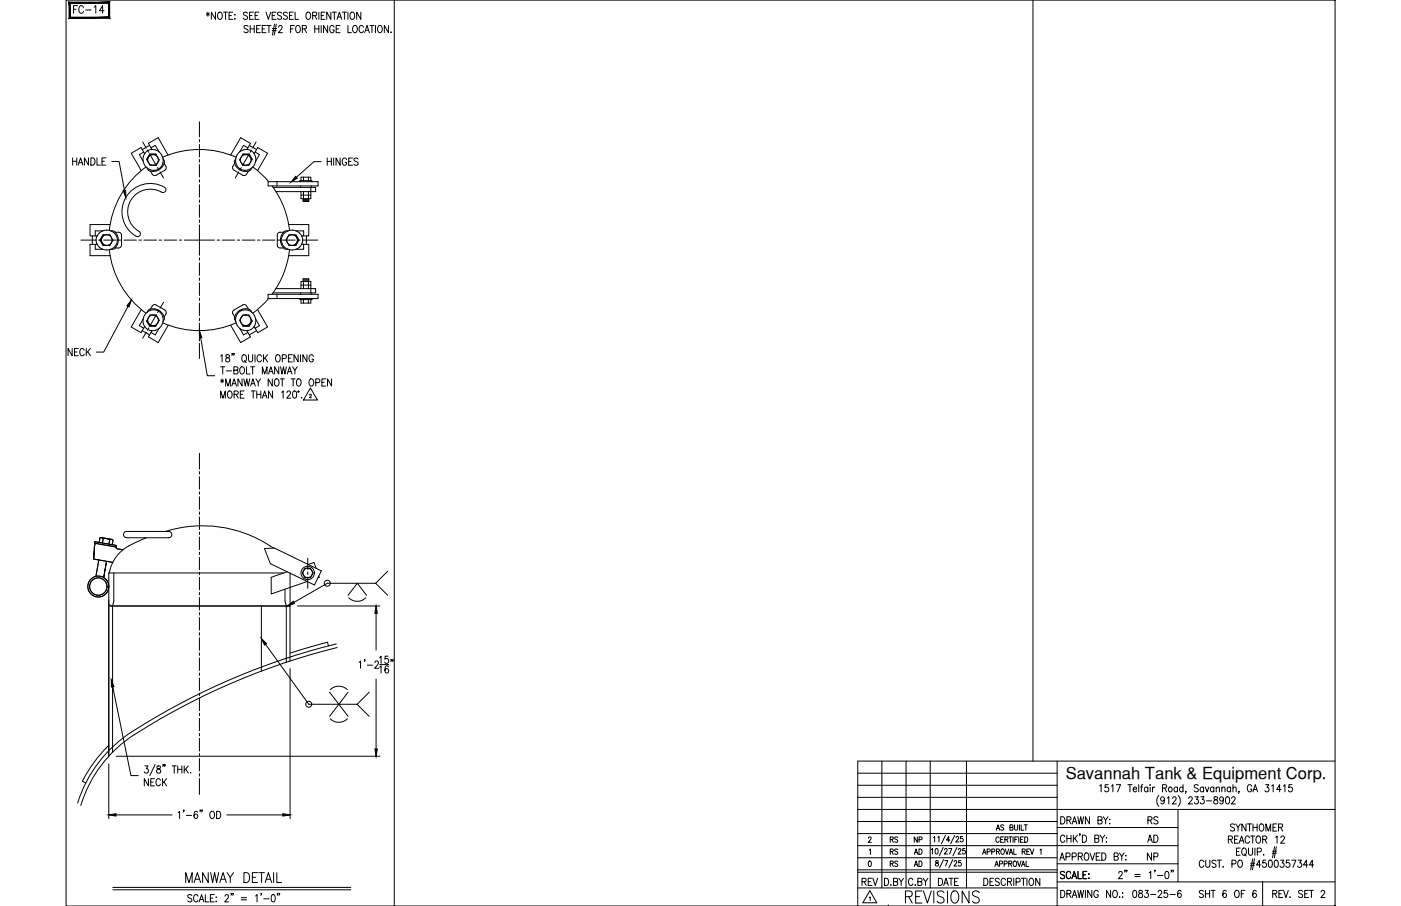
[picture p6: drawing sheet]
<svg xmlns="http://www.w3.org/2000/svg" width="432mm" height="279mm" viewBox="0 0 432 279" stroke-linecap="round" stroke-linejoin="round" font-family="sans-serif">
<defs><g id="words">
<text font-size="7.5" x="278.3" y="279.8">REVISIONS</text>
<text font-size="6.6" x="56.4" y="273.4">MANWAY DETAIL</text>
<g font-size="5.7">
<text x="21.9" y="5.3">FC-14</text>
<text x="352.8" y="255.4">RS</text>
<text x="264.9" y="274.5">REV</text>
<text x="288.2" y="274.5">DATE</text>
</g>
<g font-size="5.3">
<text x="99.8" y="52.2">HINGES</text>
<text x="20.1" y="110.8">NECK</text>
<text x="378.2" y="257.5">SYNTHOMER</text>
<text x="352.8" y="261.1">AD</text>
<text x="352.8" y="266.3">NP</text>
<text x="348.2" y="278">083-25-6</text>
<text x="368.7" y="278">SHT 6 OF 6</text>
</g>
<text font-size="5.1" x="328.5" y="240.3">Savannah Tank &amp; Equipment Corp.</text>
<g font-size="4.9">
<text x="273.4" y="261.1">RS</text>
<text x="280.8" y="261.1">NP</text>
<text x="273.4" y="268.5">RS</text>
<text x="280.8" y="268.5">AD</text>
</g>
<g font-size="4.4">
<text x="273.4" y="264.6">RS</text>
<text x="280.8" y="264.6">AD</text>
</g>
</g></defs>
<!-- layer: 0 -->
<g fill="none" stroke="#000" stroke-width=".31">
<path d="M20.4 0h391.1v279.4h-391.1zM121.5 0v279.4M318.4 0v234.7M264.4 238.4h61.4M271.8 234.7v39.1M279.3 234.7v39.1M286.7 234.7v39.1M297.9 234.7v39.1M325.8 234.7v44.7M411.5 234.7h-147.1v44.7M264.4 245.9h61.4M264.4 253.3h61.4"/>
<path d="M264.4 257.1h61.4M264.4 249.6h147.1M264.4 242.2h61.4M325.8 255.2h37.3M363.1 249.6v22.4M264.4 264.5h61.4M264.4 260.8h98.7M264.4 269h61.4M264.4 273.8h61.4M264.4 268.2h61.4M325.8 272h85.7M325.8 266.4h37.3"/>
</g>
<!-- layer: CENTER -->
<g fill="none" stroke="#000" stroke-width=".31">
<path d="M61.5 37.5v4.7M61.5 43v.8M61.5 44.5v3.9M61.5 49.2v.8M61.5 50.8v3.8M61.5 55.4v.8M61.5 57v3.8M25 74h4.6M30.4 74h.8M32 74h3.8M36.6 74h.8M38.2 74h3.8"/>
<path d="M42.8 74h.8M44.4 74h3.9M49 74h.8M50.6 74h3.9M55.2 74h.8M56.8 74h9.3M61.5 61.6v.8M61.5 63.2v3.9M61.5 67.8v.8M61.5 69.4v9.3M61.5 79.5v.8M66.9 74h.8"/>
<path d="M68.5 74h3.8M73.1 74h.8M74.7 74h3.8M79.3 74h.8M80.9 74h3.9M85.5 74h.8M87.1 74h3.9M91.7 74h.8M93.3 74h4.7M61.5 81v3.9M61.5 85.7v.8M61.5 87.2v3.9"/>
<path d="M61.5 91.9v.8M61.5 93.5v3.8M61.5 98.1v.8M61.5 99.7v3.8M61.5 104.3v.8M61.5 105.9v4.7M61.5 139.8v4.9M61.5 145.4v.8M61.5 147v3.9M61.5 151.7v.7M61.5 153.2v3.9M61.5 157.9v.7"/>
<path d="M61.5 159.4v3.9M61.5 164.1v.7M61.5 165.6v3.9M61.5 170.3v.7M61.5 171.8v3.9M61.5 176.5v.8M61.5 178v3.9M61.5 182.7v.8M61.5 184.3v3.8M61.5 188.9v.8M61.5 190.5v3.8M61.5 195.1v.8"/>
<path d="M61.5 196.7v3.9M61.5 201.3v.8M61.5 202.9v3.9M61.5 207.5v.8M61.5 209.1v3.9M61.5 213.7v.8M61.5 215.3v3.9M61.5 219.9v.8M61.5 221.5v3.9M61.5 226.2v.7M61.5 227.7v3.9M61.5 232.4v.7"/>
<path d="M61.5 233.9v3.9M61.5 238.6v.8M61.5 240.1v4.9"/>
</g>
<!-- layer: DIM -->
<path d="M38 58.8l.7-.1 .1 2.3zM91.1 54.4l.5 .5-1.9 1.3zM40.5 92.5l-.7 2.2-.7-.4zM61.5 102l.7 2.1-.7 .1zM80.6 196.9l1.6 1.6-.6 .4zM88.6 186.9l1.8-1.4 .3 .6zM115.9 186.9l.4 2.2h-.8zM34.3 209.6l.8 2.2-.7 .1zM115.5 231h.8l-.4 2.2zM33.5 251.3l2.3-.4v.8zM87.2 250.9l2.2 .4-2.2 .4z" fill="#000" stroke="#000" stroke-width=".31"/>
<g fill="none" stroke="#000" stroke-width=".31">
<path d="M63.6 4.1l.9 .6M64.1 3.7v1.3M64.5 4.1l-.9 .6M66.4 3.7v2.3l-1.2-2.3v2.3M67.4 3.9l.2-.2a1.13 1.13 0 0 1 .9 1.2 1.13 1.13 0 0 1-.9 1.1 1.41 1.41 0 0 1-.2-2.1zM68.9 3.7h1.2M69.5 3.7v2.3M70.6 4.8h.7M71.8 3.7h-1.2v2.3h1.2M72.4 4.5v.2zM72.4 5.8v.2zM76.3 4.1l-.5-.4-.8 .4 .2 .5 .9 .4 .2 .3v.4l-.5 .3-.8-.3"/>
<path d="M76.5 8.2l-.5-.3-.8 .3 .2 .5 .9 .4 .2 .3v.4l-.5 .3-.8-.3M76.9 4.8h.7M77.1 7.9v2.2M77.1 8.9h1.3M78.1 3.7h-1.2v2.3h1.2M78.4 7.9v2.2M78.6 4.8h.8M79.1 8.9h.7M79.8 3.7h-1.2v2.3h1.2M80.3 7.9h-1.2v2.2h1.2M80.8 8.9h.7M82 7.9h-1.2v2.2h1.2"/>
<path d="M82 3.7l.7 2.3 .7-2.3M82.3 7.9h1.2M82.9 7.9v2.2M83.9 9.4h1.3M83.9 4.8h.7M84 8.8h1.2M84.6 7.4l-.6 3.4M85.1 3.7h-1.2v2.3h1.2M85.2 7.4l-.7 3.4M85.9 8.4l.3-.5 .6 .1 .2 .3-.3 .7-.9 1.1h1.3M86.8 4.1l-.5-.4-.8 .4 .2 .5 1.1 .7v.4l-.5 .3-.8-.3M88.6 4.1l-.5-.4-.8 .4 .2 .5 .9 .4 .2 .3v.4l-.5 .3-.8-.3"/>
<path d="M89.2 4.8h.8M89.6 8.9h.7M90.4 3.7h-1.2v2.3h1.2M90.8 7.9h-1.2v2.2M91 3.7v2.3h1M91.5 8l.2-.1a1.13 1.13 0 0 1 .9 1.1 1.13 1.13 0 0 1-.9 1.1 1.41 1.41 0 0 1-.2-2.1zM93.2 8.9l1.1-.1 .1-.7-1.2-.2v2.2M93.8 8.9l.7 1.2M94.7 3.9l.1-.2a1.13 1.13 0 0 1 1 1.2 1.13 1.13 0 0 1-1 1.1 1.43 1.43 0 0 1-.1-2.1zM96.4 4.8l1.1-.1 .1-.7-1.2-.3v2.3M97 8.9h1.3M97 7.9v2.2"/>
<path d="M97 4.8l.6 1.2M98.3 3.7v2.3M98.3 7.9v2.2M99 7.9v2.2M99 4.8h.7M100.2 3.7h-1.2v2.3h1.2M101 7.9v2.2l-1.3-2.2v2.2M102 3.7v2.3l-1.3-2.3v2.3M102.4 3.7h1.3M103 8.4a.7 .7 0 0 0-.9-.5 .7 .7 0 0 0-.5 .8v.5a.7 .7 0 0 0 .7 .9 .7 .7 0 0 0 .7-.9h-.5M103.1 3.7v2.3M103.6 8.9h.7"/>
<path d="M103.9 6l.7-2.3 .7 2.3M104.2 5.2h.9M104.8 7.9h-1.2v2.2h1.2M105.5 3.7h1.3M106.2 3.7v2.3M107.2 7.9v2.2h1.1M107.2 3.7v2.3M108.2 3.9l.2-.2a1.13 1.13 0 0 1 .9 1.2 1.13 1.13 0 0 1-.9 1.1 1.43 1.43 0 0 1-.2-2.1zM109 8l.2-.1a1.13 1.13 0 0 1 1 1.1 1.13 1.13 0 0 1-1 1.1 1.41 1.41 0 0 1-.2-2.1zM111.2 3.7v2.3l-1.3-2.3v2.3M112 8.4a.7 .7 0 0 0-.8-.5 .7 .7 0 0 0-.5 .8v.5a.7 .7 0 0 0 .5 .9 .7 .7 0 0 0 .8-.6M112.4 10.1l.7-2.2 .7 2.2"/>
<path d="M112.6 9.3h1M114 7.9h1.3M114.6 7.9v2.2M115.7 7.9v2.2M116.7 8l.2-.1a1.13 1.13 0 0 1 .9 1.1 1.13 1.13 0 0 1-.9 1.1 1.43 1.43 0 0 1-.2-2.1zM119.7 7.9v2.2l-1.3-2.2v2.2M120.5 9.9v.2zM22.4 48.7v2.2M22.4 49.7h1.3M23.7 48.7v2.2M24.1 50.9l.7-2.2 .7 2.2M24.4 50.2h.9"/>
<path d="M27.3 48.7v2.2l-1.3-2.2v2.2M28 48.7a1.13 1.13 0 0 1 1.3 1.1 1.13 1.13 0 0 1-1.3 1.1zM29.9 48.7v2.2h1.1M31.4 49.7h.8M32.6 48.7h-1.2v2.2h1.2M34.5 49.8h2.2l1.7 9M99 49.8h-2.2l-5.4 4.9M39.5 94.5l-7.5 14.1h-2.3M61.8 104.2l2.1 11.7h2.2M68 109.8l.5-.4v2.2M68 113.1h1.3M68 117.2l.9 .6"/>
<path d="M68.5 116.8v1.3M68.6 113.1v2.2M68.9 117.2l-.9 .6M69.6 119.1v-2.3l.7 2.3 .7-2.3v2.3M69.7 109.5v.6a.89 .89 0 0 1 .9 .4 .89 .89 0 0 1 0 1 .72 .72 0 0 1-1.1-.5 .72 .72 0 0 1 .9-.8l.3-.5a.66 .66 0 0 0-1-.2zM69.7 114.4h1.7M71.4 119.1l.8-2.3 .7 2.3M71.6 109.1h-.2h.2l-.2 .5M71.7 118.3h.9M72.1 114.2l1.1-.1 .1-.8-1.2-.2v2.2l1.2-.2v-.5l-.4-.4M72.2 109.1h-.2h.2l-.2 .5M74.3 113.2l.1-.1a1.13 1.13 0 0 1 1 1.1 1.13 1.13 0 0 1-1 1.1 1.43 1.43 0 0 1-.1-2.1z"/>
<path d="M74.6 116.8v2.3l-1.3-2.3v2.3M74.9 109.5l.2-.1a1.13 1.13 0 0 1 .9 1.1 1.13 1.13 0 0 1-.9 1.1 1.43 1.43 0 0 1-.2-2.1zM75.2 116.8l.4 2.3 .5-2.3 .4 2.3 .5-2.3M75.3 111.2l.6 .6M76 113.1v2.2h1M76.6 109.4v1.6l.6 .6 .4-.1 .3-.5v-1.6M77.2 119.1l.8-2.3 .7 2.3M77.2 113.1h1.3M77.5 118.3h.9M77.9 113.1v2.2M78.6 109.4v2.2M78.9 116.8l.7 1.1v1.2"/>
<path d="M80.3 116.8l-.7 1.1M80.6 109.9a.7 .7 0 0 0-.9-.5 .7 .7 0 0 0-.5 .8v.6a.7 .7 0 0 0 .5 .8 .7 .7 0 0 0 .9-.5M80.9 115.3v-2.2l.7 2.2 .7-2.2v2.2M81.2 109.4v2.2M81.7 110.3l.8 1.3M82.5 109.4l-1.3 1.5M82.8 115.3l.7-2.2 .7 2.2M83 114.6h.9M83.9 116.8v2.3l-1.2-2.3v2.3M84.9 116.9l.2-.1a1.13 1.13 0 0 1 .9 1.2 1.13 1.13 0 0 1-.9 1.1 1.41 1.41 0 0 1-.2-2.2zM85.3 109.5l.2-.1a1.13 1.13 0 0 1 .9 1.1 1.13 1.13 0 0 1-.9 1.1 1.41 1.41 0 0 1-.2-2.1zM85.9 113.1v2.2l-1.3-2.2v2.2"/>
<path d="M86.4 116.8h1.2M86.5 113.1l.4 2.2 .5-2.2 .4 2.2 .5-2.2M87 110.6l1.1-.2 .2-.3-.2-.6-1.1-.1v2.2M87 116.8v2.3M88.5 115.3l.8-2.2 .7 2.2M88.8 114.6h.9M88.9 110.4h.7M89.7 116.8h1.3M90.1 109.4h-1.2v2.2h1.2M90.2 113.1l.7 1.1v1.1M90.4 116.8v2.3M91.6 113.1l-.7 1.1"/>
<path d="M91.7 116.9l.2-.1a1.13 1.13 0 0 1 .9 1.2 1.13 1.13 0 0 1-.9 1.1 1.43 1.43 0 0 1-.2-2.2zM91.9 109.4v2.2l-1.3-2.2v2.2M92.6 109.4v2.2M94.6 109.4v2.2l-1.3-2.2v2.2M95.6 116.9l.2-.1a1.13 1.13 0 0 1 .9 1.2 1.13 1.13 0 0 1-.9 1.1 1.41 1.41 0 0 1-.2-2.2zM96.6 109.9a.7 .7 0 0 0-.9-.5 .7 .7 0 0 0-.5 .8v.6a.7 .7 0 0 0 .7 .8 .7 .7 0 0 0 .7-.8h-.5M97.3 118l1.1-.1 .2-.3-.2-.7-1.1-.1v2.3M99.2 117.9h.7M100.4 116.8h-1.2v2.3h1.2M102.2 116.8v2.3l-1.3-2.3v2.3M68 122.8v-2.2l.7 2.2 .7-2.2v2.2M70.4 120.7l.2-.1a1.13 1.13 0 0 1 1 1.1 1.13 1.13 0 0 1-1 1.1 1.41 1.41 0 0 1-.2-2.1z"/>
<path d="M72.2 121.6l1.1-.1v-.7l-1.1-.2v2.2M72.8 121.6l.6 1.2M74.1 121.6h.7M75.2 120.6h-1.1v2.2h1.1M77.4 120.6h1.3M78 120.6v2.2M79.1 121.6h1.3M79.1 120.6v2.2M80.4 120.6v2.2M80.9 122.8l.7-2.2 .7 2.2M81.1 122h.9M84 120.6v2.2l-1.2-2.2v2.2"/>
<path d="M86.8 121l.5-.4v2.2M88.5 121.1l.3-.5 .6 .1 .1 .3-.2 .7-.9 1.1h1.2M90.4 120.7l.5-.1a1.38 1.38 0 0 1 0 2.2h-.2a1.56 1.56 0 0 1-.3-2.1zM91.8 120.6h.3v.3h-.3zM93 122.6v.2zM115.8 179.9l3.7 3.7M115.8 179.9h-14.9l-10.3 5.9M119.5 176.1l-3.7 3.8M81.9 198.7l13.3 18.5h14.9M91.7 186.9h25.4M107.3 183.6l2.8-3.7 2.9 3.7M107.5 184.4a3.7 3.7 0 0 0 5.2 0"/>
<path d="M115.9 189.1v11.4M34.8 211.8l5.6 27.4h2.2M89.4 206.2v46.3M101.6 213.5l5.7 7.4M101.8 212.7a3.7 3.7 0 0 1 5.3 0M107.3 213.5l-5.7 7.4M110.1 217.2l3.7 3.7M110.7 204.3l.4-.5v2.3M112.5 203.5h-.2h.2l-.2 .5M113.2 205.1h1.6M113.8 213.5l-3.7 3.7M115.5 204.4l.4-.6h.4l.3 .5-.2 .7-.9 1.1h1.2"/>
<path d="M115.9 209.4v21.6M117 202.8l.5-.4v2.2M117 205.8l.5-.5v2.3M117 205h2.8M119.6 202.4h-.9l-.1 .9a.69 .69 0 0 1 1.1 .1 .69 .69 0 0 1-.2 1 .69 .69 0 0 1-1-.2M119.7 205.7l-.5-.4a1.28 1.28 0 0 0 .1 2.3 .65 .65 0 0 0 .5-1 .65 .65 0 0 0-1.1-.1l-.1 .3M120.6 203.5h-.2h.2l-.2 .5M121.2 203.5h-.2h.2l-.2 .5M33.5 235.5v17M35.9 233.2h81.2M44.6 236.2h1l-.5 .8a.67 .67 0 0 1 .5 1.1 .67 .67 0 0 1-1.1-.1M47.8 235.8l-1.6 3.4"/>
<path d="M48.5 236.3v.6a.89 .89 0 0 1 .9 .4 .89 .89 0 0 1 0 1 .72 .72 0 0 1-1.2-.5 .72 .72 0 0 1 1-.8l.2-.5a.66 .66 0 0 0-.9-.2zM50.4 235.9h-.2h.2l-.2 .5M50.9 235.9h-.2h.2l-.2 .5M53.1 236.2h1.2M53.7 236.2v2.2M54.8 236.2v2.2M54.8 237.3h1.2M56 236.2v2.2M56.8 236.2v2.2M57.2 237.2l.8 1.2M58 236.2l-1.2 1.5M58.8 238.2v.2z"/>
<path d="M101.8 221.7a3.7 3.7 0 0 0 5.3 0M35.8 251.3h17.2M45.7 240.1v2.3l-1.2-2.3v2.3M46.5 241.2h.7M47.6 240.1h-1.1v2.3h1.1M49.4 240.7a.7 .7 0 0 0-.8-.6 .7 .7 0 0 0-.5 .9v.5a.7 .7 0 0 0 .5 .9 .7 .7 0 0 0 .8-.6M50.1 240.1v2.3M50.5 241.1l.9 1.3M51.4 240.1l-1.3 1.5M54.9 250.6l.5-.4v2.2M56.7 249.9h-.2h.2l-.2 .5M57.4 251.5h1.7"/>
<path d="M60.9 250.5l-.6-.3a1.3 1.3 0 0 0 .1 2.2 .66 .66 0 0 0 .6-.9 .66 .66 0 0 0-1.1-.1l-.1 .3M61.8 249.9h-.2h.2l-.2 .5M62.3 249.9h-.2h.2l-.2 .5M65 250.3l.2-.1a1.14 1.14 0 0 1 1 1.1 1.14 1.14 0 0 1-1 1.1 1.42 1.42 0 0 1-.2-2.1zM66.8 250.2a1.13 1.13 0 0 1 1.3 1.1 1.13 1.13 0 0 1-1.3 1.1zM69.9 251.3h17.3M34.8 273.7h73.3M34.8 274.4h73.3M59.1 276.2l-.4-.3-.8 .3 .1 .5 1 .6 .1 .5-.4 .3-.8-.3M61 276.4a.7 .7 0 0 0-.8-.5 .7 .7 0 0 0-.5 .8v.6a.7 .7 0 0 0 .5 .8 .7 .7 0 0 0 .8-.5M61.4 278.1l.7-2.2 .7 2.2M61.7 277.4h.9"/>
<path d="M63.3 275.9v2.2h1.1M64.8 277h.8M66 275.9h-1.2v2.2h1.2M66.6 276.6v.2zM66.6 277.9v.2zM69.4 276.4l.3-.5h.4l.3 .4-.2 .8-.9 1h1.2M71.4 275.6h-.2h.2l-.2 .5M71.9 275.6h-.2h.2l-.2 .5M74.3 276.8h1.7M74.3 277.5h1.7M78.8 276.3l.4-.4v2.2M80.6 275.6h-.2h.2l-.2 .5"/>
<path d="M81.3 277.2h1.6M83.8 276l.5-.1a1.4 1.4 0 0 1 0 2.2h-.2a1.6 1.6 0 0 1-.3-2.1zM85.6 275.6h-.2h.2l-.2 .5M86.2 275.6h-.2h.2l-.2 .5"/>
<circle cx="100.9" cy="179.9" r=".92"/>
<circle cx="95.2" cy="217.2" r=".92"/>
</g>
<!-- layer: NECK -->
<path d="M33.5 185v48.2M33.5 186.9h55.9v17M34.7 186.9v45.1M80.6 186.9v20.1M88.2 186.9v17.3" fill="none" stroke="#000" stroke-width=".31"/>
<!-- layer: TEXT -->
<path d="M21.3 .7l.4 4.6v-4.3zM21.3 .7l.4 4.6-.4 .4zM21.3 5.7l12.1-.4h-11.7zM21.3 5.7l12.1-.4 .4 .4zM33.4 1v4.3l.4 .4zM33.8 .7v5l-.4-4.7zM21.7 1h11.7l.4-.3zM21.3 .7h12.5l-12.1 .3z" fill="#000" stroke="#000" stroke-width=".31"/>
<!-- layer: SHOP TAG -->
<path d="M273.8 279.4h.1M411.5 279.4h.1" fill="none" stroke="#000" stroke-width=".31"/>
<!-- layer: TOP HEAD -->
<path d="M103.7 198.6a211.3 211.3 0 0 0-62.9 27M103.9 199.7a206.2 206.2 0 0 0-65.2 28.7 39.4 39.4 0 0 0-13.8 20M40.8 225.6a40.6 40.6 0 0 0-16.9 22" fill="none" stroke="#000" stroke-width=".31"/>
<!-- layer: TEXT -->
<g fill="none" stroke="#000" stroke-width=".31">
<path d="M95.7 119.6l2.1 3.8h-4.3zM95.4 121.8l.4-.2 .1 .3-.5 .8h.6M267.7 258.5l.2-.4 .6 .3-.9 1.4h1M287.7 258.3l.4-.3v1.7M289.1 258.3l.3-.3v1.7M291.4 257.6l-1.2 2.6M292.7 259.1h-1l.7-1.1v1.7M294.2 257.6l-1.2 2.6M294.6 258.4l.3-.4 .6 .3-.9 1.4h.9M296.7 258h-.6l-.1 .7a.52 .52 0 0 1 .8 0 .52 .52 0 0 1-.1 .8 .52 .52 0 0 1-.8-.2M307.1 256l.5-1.6 .5 1.6M307.3 255.5h.7"/>
<path d="M308 258.5a.52 .52 0 0 0-.7-.4 .52 .52 0 0 0-.4 .6v.4a.52 .52 0 0 0 .4 .7 .52 .52 0 0 0 .7-.4M308.4 258.9h.6M309.3 258.1h-.9v1.7h.9M309.4 254.6l-.4-.2-.6 .2 .2 .4 .6 .3 .2 .5-.4 .2-.6-.2M309.7 258.9l.8-.1v-.6l-.8-.1v1.7M310.2 258.9l.5 .9M310.9 258.1h1M311.3 255.2l.8-.1v-.7h-.8v1.6l.8-.1 .1-.4-.3-.3M311.4 258.1v1.7M312.2 258.1v1.7M312.7 254.4v1.2l.4 .4 .5-.2v-1.4M312.8 258.9h.5"/>
<path d="M313.6 258.1h-.8v1.7M314 258.1v1.7M314.2 254.4v1.6M314.5 258.9h.6M314.7 254.4v1.6h.9M315.4 258.1h-.9v1.7h.9M315.7 254.4h.9M315.8 258.1a.84 .84 0 0 1 1 .8 .84 .84 0 0 1-1 .9zM316.2 254.4v1.6M326.9 251.9a1.13 1.13 0 0 1 1.3 1.1 1.13 1.13 0 0 1-1.3 1.1zM328.2 258.1a.7 .7 0 0 0-.8-.6 .7 .7 0 0 0-.6 .9v.5a.7 .7 0 0 0 .6 .9 .7 .7 0 0 0 .8-.6M328.8 252.9l1.1-.1 .2-.3-.2-.5-1.1-.1v2.2"/>
<path d="M328.8 257.5v2.3M328.8 258.6h1.3M329.5 252.9l.6 1.2M330.1 257.5v2.3M330.5 254.1l.7-2.2 .7 2.2M330.7 253.4h.9M330.8 257.5v2.3M331.3 258.5l.8 1.3M332.1 257.5l-1.3 1.5M332.2 251.9l.4 2.2 .5-2.2 .4 2.2 .5-2.2M332.9 257.2h-.2h.2l-.2 .5M333.6 257.5a1.13 1.13 0 0 1 1.3 1.1 1.13 1.13 0 0 1-1.3 1.2z"/>
<path d="M335.8 251.9v2.2l-1.3-2.2v2.2M337.4 258.6l1.1-.1 .2-.3-.2-.6-1.1-.1v2.3l1.2-.3 .1-.5-.5-.4M338.4 252.9l1.1-.1 .2-.3-.2-.5-1.1-.1v2.2l1.2-.2 .1-.5-.5-.5M338.9 242.4l.5-.4v2.2M339 257.5l.8 1.1v1.2M340 251.9l.8 1v1.2M340.5 257.5l-.7 1.1M340.9 258.4h.2zM340.9 259.7h.2zM341.5 251.9l-.7 1M341.6 242h-.9l-.1 .9a.69 .69 0 0 1 1 .1 .69 .69 0 0 1-.1 1 .69 .69 0 0 1-1-.2M342 252.6v.2z"/>
<path d="M342 253.9v.2zM342.6 242.4l.4-.4v2.2M344.1 242h1.3l-1 2.2M347.6 242h1.3M348.3 242v2.2M349.3 243.4h1l-.1-.5a.63 .63 0 0 0-.8 .1 .63 .63 0 0 0 .1 .9 .63 .63 0 0 0 .8 0M351 242v2.2M351.5 242.7h.6M352.2 242l-.3 .1-.1 .3v1.8M353.8 243a.64 .64 0 0 0-.9 0 .64 .64 0 0 0 0 .9 .64 .64 0 0 0 .9 0M353.8 242.7v1.5M354.5 242v.2z"/>
<path d="M354.5 242.8v1.4M355.2 242.7v1.5M355.9 242.7l-.4 .1-.3 .6M357.2 245.3a2.57 2.57 0 0 0 0 3.4M358.3 243l1.1-.1 .1-.7-1.2-.2v2.2M358.9 246.4a.6 .6 0 0 1-.7 .7 .6 .6 0 0 1-.5-.8l.5-.6a1.21 1.21 0 0 1 .7 1.1 1.21 1.21 0 0 1-.7 1.1l-.4-.3M358.9 243l.7 1.2M359.8 246.1l.4-.4v2.2M361.4 246.2l.4-.5h.3l.4 .4-.3 .8-.9 1h1.3M362.9 243a.69 .69 0 0 0-1.2 .3 .69 .69 0 0 0 .8 .9l.4-.3M362.9 242.7v1.5M363.1 245.3a2.57 2.57 0 0 1 0 3.4"/>
<path d="M364.6 243a.69 .69 0 0 0-1.1 .3 .69 .69 0 0 0 .8 .9l.3-.3M364.6 242v2.2M365.5 244.1h-.1h.1l-.1 .5M366.4 246.2l.4-.5h.3l.4 .4-.3 .8-.9 1h1.3M368.3 245.7h1l-.6 .8a.68 .68 0 0 1 .6 1.1 .68 .68 0 0 1-1.2-.1M369.3 242.3l-.4-.3-.8 .3 .1 .5 .9 .4 .2 .4v.3l-.4 .3-.8-.3M370.1 245.7h1l-.6 .8a.68 .68 0 0 1 .6 1.1 .68 .68 0 0 1-1.2-.1M371 243a.64 .64 0 0 0-.9 0 .64 .64 0 0 0 0 .9 .64 .64 0 0 0 .9 0M371 242.7v1.5M371.5 242.7l.5 1.5 .6-1.5M371.8 247h1.6M374.1 243a.69 .69 0 0 0-1.1 .3 .69 .69 0 0 0 .8 .9l.3-.3"/>
<path d="M374.1 242.7v1.5M374.3 245.8v.6a.88 .88 0 0 1 .9 .4 .88 .88 0 0 1 0 1l-.3 .1a.72 .72 0 0 1-.9-.7 .72 .72 0 0 1 1-.7l.3-.5a.66 .66 0 0 0-1-.2zM374.8 243.1l.5-.4 .5 .1v1.4M374.8 242.7v1.5M376.6 243.1l.4-.4 .5 .1 .1 1.4M376.6 242.7v1.5M377.1 246.4a.64 .64 0 0 1-1 .5 .64 .64 0 0 1 .1-1.1l.2-.1a1.21 1.21 0 0 1 .7 1.1 1.21 1.21 0 0 1-.8 1.1l-.3-.3M378 245.8l.4-.1a1.38 1.38 0 0 1 0 2.2h-.2a1.56 1.56 0 0 1-.2-2.1zM378.6 258.9l1.1-.1 .1-.8-1.2-.2v2.2M379.2 258.9l.7 1.1M379.3 243a.69 .69 0 0 0-1.2 .3 .69 .69 0 0 0 .8 .9l.4-.3M379.3 242.7v1.5"/>
<path d="M379.6 246.2l.4-.5 .5 .1 .2 .3-.3 .8-.9 1h1.3M380 243.1l.4-.4 .5 .1 .1 1.4M380 242v2.2M381.7 257.8h-1.2v2.2h1.2M381.9 244.1h-.2h.2l-.2 .5M385.1 258.3a.7 .7 0 0 0-.8-.5 .7 .7 0 0 0-.5 .9v.5a.7 .7 0 0 0 .5 .8 .7 .7 0 0 0 .8-.5M385.8 242.5a.71 .71 0 0 0-.8-.5 .71 .71 0 0 0-.6 .8v.6a.71 .71 0 0 0 .7 .8 .71 .71 0 0 0 .7-.8h-.5M386.1 257.8v2.2M386.2 244.2l.7-2.2 .7 2.2M386.4 243.5h.9M387.5 257.9l.1-.1a1.13 1.13 0 0 1 1 1.1 1.13 1.13 0 0 1-1 1.1 1.41 1.41 0 0 1-.1-2.1zM389.2 258.9l1.1-.1 .1-.8-1.2-.2v2.2"/>
<path d="M389.8 258.9l.6 1.1M390 242h1l-.5 .8a.67 .67 0 0 1 .5 1.1 .67 .67 0 0 1-1.1-.1M391.9 242.4l.5-.4v2.2M393.1 258.2l.5-.4v2.2M394.8 258.3l.3-.5h.4l.4 .4-.3 .8-.9 1h1.3M394.8 243.5h-1.3l.9-1.5v2.2M395.6 242.4l.4-.4v2.2M398.2 242h-.9l-.1 .9a.7 .7 0 0 1 1 0 .7 .7 0 0 1-.1 1.1 .7 .7 0 0 1-1-.2M267.8 265.6l.2-.1a.91 .91 0 0 1 .6 .9 .91 .91 0 0 1-.6 .8l-.4-.7zM267.9 262.1l.4-.3v1.7M268 276.8l.2-.2v1.1M268.1 274.7l2.1 3.7h-4.3z"/>
<path d="M272.6 270.8a1.12 1.12 0 0 1 1.3 1.2 1.12 1.12 0 0 1-1.3 1.1zM274.5 273h.2zM275.4 271.9l1.1-.1 .1-.7-1.2-.3v2.3l1.2-.2 .1-.6-.5-.4M277 270.8l.7 1.1v1.2M278.5 270.8l-.8 1.1M281.4 271.4a.71 .71 0 0 0-.9-.5 .71 .71 0 0 0-.5 .8v.5a.71 .71 0 0 0 .5 .9 .71 .71 0 0 0 .9-.6M282.9 271.9l1.1-.1 .1-.7-1.2-.3v2.3l1.2-.2 .1-.6-.5-.4M284.5 270.8l.7 1.1v1.2M286 270.8l-.8 1.1M287 262l.4-.3v1.7M288.4 261.8l.2-.1a.94 .94 0 0 1 .5 .8 .94 .94 0 0 1-.5 .9l-.4-.7zM288.4 265.5v.5a.6 .6 0 0 1 .8 .3 .6 .6 0 0 1-.3 .8 .54 .54 0 0 1-.7-.6 .54 .54 0 0 1 .8-.5l.1-.5z"/>
<path d="M290.7 261.4l-1.2 2.5M290.8 265.1l-1.2 2.6M291.1 262.1l.3-.4 .5 .3-.9 1.4h1M291.1 265.4h1l-.7 1.7M292.4 261.7h.9l-.6 1.7M293.7 265.1l-1.3 2.6M294.1 265.8l.2-.4 .6 .3-.9 1.4h.9M294.9 261.4l-1.2 2.5M295.3 262.1l.3-.4 .5 .3-.8 1.4h.9M296.2 265.4h-.7l-.1 .7a.52 .52 0 0 1 .8 0 .52 .52 0 0 1-.1 .8 .52 .52 0 0 1-.7-.1M297.4 261.7h-.7v.7a.52 .52 0 0 1 .7 0 .52 .52 0 0 1 0 .8 .52 .52 0 0 1-.8-.2M302.8 263.5l.6-1.7 .5 1.7"/>
<path d="M303 262.9h.7M303.2 270.8a1.13 1.13 0 0 1 1.3 1.2 1.13 1.13 0 0 1-1.3 1.1zM304.2 262.7l.9-.1v-.7l-.9-.1v1.7M305.1 271.9h.7M305.7 262.7l.8-.1v-.7l-.8-.1v1.7M306.3 270.8h-1.2v2.3h1.2M306.6 267.2l.6-1.7 .5 1.7M306.8 266.7h.7M307.1 262.6l.8-.1v-.6l-.8-.1v1.7M307.6 262.6l.5 .9M308 271.2l-.4-.4-.9 .4 .2 .5 .9 .4 .2 .3v.4l-.4 .3-.9-.3M308.1 266.4l.8-.1v-.6l-.8-.2v1.7"/>
<path d="M308.6 262l.3-.2a.8 .8 0 0 1 .7 .9 .8 .8 0 0 1-.9 .7l-.2-.6zM309.5 266.4l.8-.1 .1-.6-.9-.2v1.7M309.8 261.8l.6 1.7 .5-1.7M309.9 271.4a.7 .7 0 0 0-.8-.5 .7 .7 0 0 0-.6 .8v.5a.7 .7 0 0 0 .6 .9 .7 .7 0 0 0 .8-.6M310.5 271.9l1.1-.1 .1-.7-1.2-.3v2.3M310.9 266.3h.8l.1-.6-.9-.2v1.7M311 263.5l.6-1.7 .5 1.7M311.2 271.9l.6 1.2M311.2 262.9h.7M311.4 266.3l.4 .9M312.4 270.8v2.3M312.5 261.8v1.7h.8"/>
<path d="M312.5 265.6l.2-.1a.8 .8 0 0 1 .7 .9 .8 .8 0 0 1-.9 .7l-.2-.5zM313.2 272l1-.1 .1-.8-1.1-.3v2.3M313.6 265.5l.6 1.7 .5-1.7M314.8 270.8h1.3M314.8 267.2l.6-1.7 .5 1.7M315 262.6l.8-.1v-.6l-.8-.1v1.7M315 266.7h.7M315.4 270.8v2.3M315.5 262.6l.5 .9M316.3 265.5v1.7h.8M316.5 262.6h.5M316.5 270.8v2.3"/>
<path d="M317.4 261.8h-.9v1.7h.9M317.5 271l.2-.2a1.13 1.13 0 0 1 .9 1.2 1.13 1.13 0 0 1-.9 1.1 1.41 1.41 0 0 1-.2-2.1zM317.5 261.8l.6 1.7 .5-1.7M320.5 270.8v2.3l-1.3-2.3v2.3M320.5 262.1l.4-.3v1.7M326.6 265.3l.8-2.3 .7 2.3M326.9 274.6a1.13 1.13 0 0 1 1.3 1.1 1.13 1.13 0 0 1-1.3 1.1zM326.9 264.5h.9M328.1 269l-.5-.3-.8 .3 .2 .6 1 .5 .1 .6-.5 .3-.8-.3M328.5 264.2l1.1-.1 .1-.9-1.2-.2v2.3M328.8 275.6l1.1-.1 .2-.3-.2-.5-1.1-.1v2.2M329.5 275.6l.6 1.2"/>
<path d="M330 269.3a.7 .7 0 0 0-.8-.6 .7 .7 0 0 0-.6 .9v.5a.7 .7 0 0 0 .5 .9 .7 .7 0 0 0 .9-.6M330.3 271l.8-2.3 .7 2.3M330.5 276.8l.7-2.2 .7 2.2M330.5 264.2l1-.1 .2-.3-.2-.7-1-.1v2.3M330.6 270.2h.9M330.7 276.1h.9M332.2 274.6l.4 2.2 .5-2.2 .4 2.2 .5-2.2M332.3 268.7v2.3h1M332.3 264.1l1.1-.1 .2-.3-.2-.6-1.1-.1v2.3M333 264.1l.6 1.2M333.8 269.8h.7M334.5 263.1l.2-.1a1.14 1.14 0 0 1 .9 1.2 1.14 1.14 0 0 1-.9 1.1 1.43 1.43 0 0 1-.2-2.2z"/>
<path d="M334.5 274.6v2.2M335 268.7h-1.2v2.3h1.2M335.6 269.5v.2zM335.6 270.8v.2zM336 263l.7 2.3 .7-2.3M336.5 274.6v2.2l-1.3-2.2v2.2M337.9 264.1h.7M338.5 275.1a.7 .7 0 0 0-.8-.5 .7 .7 0 0 0-.6 .8v.5a.7 .7 0 0 0 .7 .9 .7 .7 0 0 0 .7-.9h-.4M339 263h-1.1v2.3h1.1M339.6 263a1.13 1.13 0 0 1 1.3 1.2 1.13 1.13 0 0 1-1.3 1.1zM342.3 274.6v2.2l-1.3-2.2v2.2M343.3 274.7l.2-.1a1.13 1.13 0 0 1 .9 1.1 1.13 1.13 0 0 1-.9 1.1 1.43 1.43 0 0 1-.2-2.1z"/>
<path d="M343.4 264.1l1.1-.1 .2-.3-.2-.6-1.1-.1v2.3l1.2-.2 .1-.6-.5-.4M344.8 269.3l.4-.6 .5 .1 .2 .4-.3 .7-.9 1.1h1.3M345 263l.7 1.1v1.2M345.1 276.6v.2zM346 275.3v.2zM346 276.6v.2zM346.5 263l-.8 1.1M346.8 268.4h-.2h.2l-.2 .5M347 263.8v.2zM347 265.1v.2zM347.3 268.4h-.1h.1l-.1 .5M349.8 269.7h1.6"/>
<path d="M349.8 270.3h1.6M354.2 269.2l.5-.5v2.3M356 268.4h-.2h.2l-.2 .5M356.7 270h1.7M359.3 268.8l.4-.1a1.4 1.4 0 0 1 0 2.3h-.1a1.59 1.59 0 0 1-.3-2.2zM361.1 268.4h-.2h.2l-.2 .5M361.6 268.4h-.2h.2l-.2 .5M371 265.8a.7 .7 0 0 0-.8-.5 .7 .7 0 0 0-.6 .8v.5a.7 .7 0 0 0 .6 .9 .7 .7 0 0 0 .8-.5M371.6 265.3v1.5l.6 .7 .6-.3 .1-1.9M374.8 265.6l-.5-.3-.8 .3 .2 .5 .9 .4 .2 .3v.4l-.5 .3-.8-.3M375.2 265.3h1.2M375.8 265.3v2.2"/>
<path d="M377 267.3v.2zM379.7 266.4l1.1-.1 .1-.3-.1-.6-1.1-.1v2.2M381.1 262.6h.7M381.8 265.4l.2-.1a1.13 1.13 0 0 1 1 1.1 1.13 1.13 0 0 1-1 1.1 1.41 1.41 0 0 1-.2-2.1zM381.9 260l.8-2.2 .7 2.2M382.2 261.5h-1.1v2.3h1.1M383.1 261.6l.1-.1a1.13 1.13 0 0 1 1 1.1 1.13 1.13 0 0 1-1 1.2 1.43 1.43 0 0 1-.1-2.2zM383.5 263.3l.6 .7M384.8 261.5v1.6l.5 .7 .7-.4 .1-1.9M385.4 266.8h1.3M385.5 266.2h1.2M386.1 264.8l-.6 3.4"/>
<path d="M386.7 264.8l-.7 3.4M386.8 261.5v2.3M387.5 262.7l1.1-.1 .2-.3-.2-.7-1.1-.1v2.3M388.6 266.7h-1.3l.9-1.4v2.2M389.5 263.5v.3zM390.2 265.3h-.9l-.1 .9a.7 .7 0 0 1 1 0 .7 .7 0 0 1-.1 1 .7 .7 0 0 1-1-.1M391.2 265.4l.4-.1a1.42 1.42 0 0 1 0 2.2h-.2a1.62 1.62 0 0 1-.2-2.1zM392.1 263.1h1.3M392.2 262.5h1.3M392.3 275.6l1-.1 .1-.7-1.1-.2v2.2M392.8 261.1l-.6 3.4M392.9 275.6l.6 1.2"/>
<path d="M393 265.4l.4-.1a1.38 1.38 0 0 1 0 2.2h-.1a1.56 1.56 0 0 1-.3-2.1zM393.4 261.1l-.7 3.4M394.2 275.6h.7M394.7 265.3h1l-.6 .8a.68 .68 0 0 1 .6 1.1 .68 .68 0 0 1-1.2-.1M395.3 274.6h-1.1v2.2h1.1M395.6 274.6l.7 2.2 .8-2.2M397.4 265.3h-.9l-.1 .9a.7 .7 0 0 1 1 0 .7 .7 0 0 1-.1 1 .7 .7 0 0 1-1-.1M397.6 276.6v.2zM398.1 265.3h1.3l-.9 2.2M400.1 265.3h1l-.5 .8a.67 .67 0 0 1 .5 1.1 .67 .67 0 0 1-1.2-.1M401.5 274.9l-.5-.3-.8 .3 .2 .5 .9 .4 .2 .4v.3l-.5 .3-.8-.3M402.1 275.6h.7"/>
<path d="M403.1 266.7h-1.4l1-1.4v2.2M403.3 274.6h-1.2v2.2h1.2M403.6 274.6h1.2M404.2 274.6v2.2M404.9 266.7h-1.3l.9-1.4v2.2M407.2 275.1l.3-.5h.4l.4 .4-.3 .7-.9 1.1h1.3"/>
<circle cx="360.7" cy="243.4" r=".69"/>
</g>
<!-- layer: OBJ -->
<g fill="none" stroke="#000" stroke-width=".31">
<path d="M44.3 46.9l-1.4 .8 1.2 2M44.6 47.4l-1.1-1.9-3.1 1.8 3.1 5.3M45 51.5a27.9 27.9 0 0 0-11.3 19.6M45.3 51.8l.4 .5M46.1 44.8l-2.3 1.3M46.1 47.5h1.9l1.1 1.8-1 1.7h-1.9l-1-1.9zM46.5 45.6l1.4-.8 1.1 2a3.4 3.4 0 0 1 .7 4.6M46.7 46.1a3.2 3.2 0 0 1 2.3 .7M46.7 46.1a3.2 3.2 0 0 0-2.6 2.4 3.2 3.2 0 0 0 1.3 3.3M46.8 46.1l-1.1-1.9 3.1-1.7 3 5.3M48.1 47.7h-1.9l-.9 1.6M49.7 51.4a2.98 2.98 0 0 1-4.3 .4"/>
<path d="M49.8 59.3a.87 .87 0 0 0 1.2-.4 .87 .87 0 0 0-.3-1.2 8.7 8.7 0 0 0-12 3.4 8.7 8.7 0 0 0 3.6 11.9 .88 .88 0 0 0 .9-.6 .88 .88 0 0 0-.4-1.1 7 7 0 0 1-2.5-9.5 7 7 0 0 1 9.5-2.5M50.1 48.5a27.9 27.9 0 0 1 22.7 0M50.2 49l.4 .5M50.6 49.5a3.2 3.2 0 0 1-5 2.8M50.6 50.4l.5 .9M51.1 51.3a.89 .89 0 0 1-.3 1.2l-2.7 1.5a.89 .89 0 0 1-1.2-.3l-.5-.9M72.3 50.4l-.5 .9a.88 .88 0 0 0 .3 1.2l2.7 1.5a.89 .89 0 0 0 1.2-.3l.5-.9M72.3 49.5a3.2 3.2 0 0 0 5 2.8l.3-.5M72.7 49l-.3 .5M72.7 50.2l.5 1.2M73.2 51.4a3 3 0 0 0 4.3 .4M74.8 47.7h1.9l.9 1.6"/>
<path d="M74.9 47.5h1.9l.9 1.6-1 1.9h-1.9l-.9-1.7zM75 46.2l-1.1 .6M76.1 46.1l1.1-1.9-3-1.7-3.1 5.3M76.2 46.1a3.2 3.2 0 0 1 2.6 2.4 3.2 3.2 0 0 1-1.3 3.3M76.2 46.1l-1.2 .1M76.4 45.6l-1.3-.8-1.2 2a3.5 3.5 0 0 0-1.2 3.4M76.8 44.8l2.3 1.3M77.9 51.5l2.6 2.1 2.3 2.4M78.3 47.4l1.1-1.9 3.1 1.8-3.1 5.3M78.6 46.9l1.4 .8-1.2 2M82.6 56h15.4v1.3h-15.4zM83.8 57.3a27.9 27.9 0 0 1 5.4 13.8"/>
<path d="M84.2 57.8h13.1v1.3h-12.3M85.4 56v1.3M92.4 56v-.3h3.8v.3M92.7 57.3v.5M92.8 55.7v-1.1h3v1.1M93.5 54.6v1.1M93.5 59.1v2.2M95.1 54.6v1.1M95.1 59.1v2.2M95.8 57.8v3.5h-3v-2.2M95.9 57.3v.5M28.5 72.7v2.7"/>
<path d="M30 75.4h-2.3v3.4h6.2M31.6 71.2a2.99 2.99 0 0 0-2 2.8 2.99 2.99 0 0 0 2 2.9h-2.2v-1.5M31.6 76.9a3.5 3.5 0 0 0 2.6 0M31.6 71.2a3.5 3.5 0 0 1 2.6 0M31.7 71.2h-2.3v1.5M31.7 72.4h2.2l.9 1.6-.9 1.7h-2.2l-.9-1.7zM32 72.4l-1 1.6 1 1.7M33.7 77a27.9 27.9 0 0 0 11.3 19.6M33.9 69.3h-6.2v3.4h2.3M34.1 71.2a2.5 2.5 0 0 1 2.3 3.3 2.31 2.31 0 0 1-2.2 2.4 2.99 2.99 0 0 0 2-2.9 2.99 2.99 0 0 0-2.1-2.8zM35.5 71.6h1.1M36.6 71.6a.88 .88 0 0 1 .8 .9l.1 3.1a.92 .92 0 0 1-.9 .9h-1.1"/>
<path d="M86.3 71.6a.88 .88 0 0 0-.9 .9l.1 3.1a.84 .84 0 0 0 .8 .9M86.3 71.6h1.1M86.3 76.5h1.1M87.6 71.4a3.6 3.6 0 0 0 0 5.2M88.7 71.2a2.98 2.98 0 0 0-2 2.9 2.98 2.98 0 0 0 2.1 2.8l-1.2-.3M88.7 71.2a3.1 3.1 0 0 1 4.3 1.5 3.1 3.1 0 0 1-1.7 4.2M88.7 76.9a3.5 3.5 0 0 0 2.6 0M88.8 71.2l-1.2 .2M89 69.3h6.2v3.4h-2.2M89.1 72.4h2.1l.9 1.6-.9 1.7h-2.1l-1-1.7zM89.2 77a27.9 27.9 0 0 1-5.4 13.7M91 72.4l.9 1.6-.9 1.7"/>
<path d="M91.2 71.2h2.4v1.5M92.8 60.2h3M93 75.4h2.2v3.4h-6.2M93.4 61.3v.8h1.8v-.8M93.4 61.8h1.8M93.4 61.5h1.8M93.6 75.4v1.5h-2.4M94.4 72.7v2.7M43.5 95.5l-3.1 5.3 3.1 1.8 1.1-1.9M44.1 98.4l-1.2 2 1.4 .8M45.1 96.5a3.1 3.1 0 0 1 4.7 .4 3.1 3.1 0 0 1-1.1 4.6 3.1 3.1 0 0 1-4.1-.8 3.1 3.1 0 0 1 .5-4.2zM45.3 98.8l.9 1.6h1.9"/>
<path d="M45.7 95.8l-.4 .5M46.1 95.4l-.5 .4M46.1 95.4a3.3 3.3 0 0 1 4.5 3.2l-.4 .5M46.2 97.1h1.9l1 1.7-1.1 1.8h-1.9l-.9-1.6zM48.1 94.1l2.7 1.5a.88 .88 0 0 1 .3 1.2M48.1 94a.88 .88 0 0 0-1.2 .4l-.5 .9M50.1 99.6a27.9 27.9 0 0 0 22.7 0M51.1 96.8l-.5 .9M71.8 96.8l.5 .9M72.7 97.8a3.5 3.5 0 0 0 1.2 3.5M72.7 97.8a3.2 3.2 0 0 1 4.7-1.7 3.2 3.2 0 0 1 .7 4.9 2.92 2.92 0 0 1-3.1 .8M74.8 94a.88 .88 0 0 1 1.2 .4l.5 .9"/>
<path d="M74.8 97.1h1.9l1 1.9-.9 1.6h-1.9l-1-1.8zM74.8 94.1l-2.7 1.5a.88 .88 0 0 0-.3 1.2M76.8 95.4a3.3 3.3 0 0 0-4.5 3.2l.4 .5M76.8 95.4l.8 .9M77.6 98.8l-.9 1.6h-1.9M78.8 98.4l1.2 2-1.4 .8M79.4 95.5l3.1 5.3-3.1 1.8-1.1-1.9M82.6 90.8h15.4v1.3h-15.4zM82.8 92l-2.3 2.5-2.6 2.1M85 89h12.3v1.3h-13.1M85.4 90.8v1.3M92.4 92.1v.3h3.8v-.3"/>
<path d="M92.7 90.3v.5M92.8 89v-2.2h3v3.5M92.8 92.4v1.1h3v-1.1M92.8 87.9h3M93.4 86.8v-.8h1.8v.8M93.4 86.6h1.8M93.4 86.3h1.8M93.5 86.8v2.2M93.5 92.4v1.1M95.1 86.8v2.2M95.1 92.4v1.1M95.9 90.3v.5"/>
<path d="M43.8 102l2.3 1.3M49 101.2l-1.1 2.1-1.4-.8M51.9 100.3l-3.1 5.3-3.1-1.7 1.1-1.9M71.1 100.3l3.1 5.3 3-1.7-1.1-1.9M73.9 101.2l1.2 2.1 1.3-.8M73.9 101.3l1.1 .6M79.1 102l-2.3 1.3M28.9 172.4l.2-3.9-.2 3.9M28.9 172.4l5.9 1M29.2 167l6.7 1.2-.1 .5-6.7-1.2zM29.4 167.6l-.3 .9M30.5 172.7l-.9 5"/>
<path d="M31.3 165.8l3.1 .5M31.8 166.1l.8-.1 1.2 .4M31.8 166.1l-.5-.3-.5 .1-.2 1.4M31.8 166.1l-.2 1.3M32 178.1l.8-5-.8 5M33.8 166.4l.5-.1 .5 .3-.2 1.4M33.8 166.4l-.2 1.4M35.1 176.7v8.6l-.4 1.6M35.6 168.7l.3 .4M35.9 169l.3 .2M36.2 169.2l1.7 .3M39 163.9a.96 .96 0 0 0-.9 1 .96 .96 0 0 0 .9 .9"/>
<path d="M39 163.9h13a.96 .96 0 0 1 1 1 .96 .96 0 0 1-1 .9h-13M45.1 165.8l-2 .9a14.4 14.4 0 0 0-8.9 7.9l-.5 2.1M51.1 163.9a38.2 38.2 0 0 1 33.2 5.1M81.5 169.2l3.1-.2 14.4 7-2.1 4.4-13.6-6.6zM87.5 176.7h-54v9.7l.8 .5h55.1M88.5 176.3l-4.9 1.7v5.2l11.1-3.9M89.4 176.7v9.7l-.8 .5M94 175.2h1.7l.8 1.5-.8 1.5h-1.7l-.8-1.5zM95 174.1l1.8-.6 .6 1.8M98.3 177.7l.1 .3-.4 .2M87.8 181.7v3.6l.4 1.6"/>
<circle cx="47.2" cy="49.3" r="1.64"/>
<circle cx="75.7" cy="49.3" r="1.64"/>
<circle cx="32.9" cy="74" r="1.64"/>
<circle cx="90" cy="74" r="1.64"/>
<circle cx="47.2" cy="98.8" r="1.64"/>
<circle cx="75.7" cy="98.8" r="1.64"/>
<circle cx="94.8" cy="176.7" r="2.06"/>
<circle cx="94.8" cy="176.7" r="1.45"/>
<circle cx="30.3" cy="180.9" r="3.2"/>
<circle cx="30.3" cy="180.9" r="2.68"/>
</g>
<!-- layer: CEN -->
<g fill="none" stroke="#000" stroke-width=".31">
<path d="M44 43.8l1.1 1.8M45.4 46.3l.4 .7M46.2 47.6l2 3.4M48.6 51.7l.3 .6M49.3 53l1.1 1.9M73.6 53l-1.1 1.9M74.4 51.7l-.4 .6M76.7 47.6l-1.9 3.4M77.5 46.3l-.4 .7M78.9 43.8l-1 1.8M48.2 97.1l-2 3.4M48.9 95.7l-.3 .7"/>
<path d="M50.4 93.2l-1.1 1.9M45.1 102.5l-1.1 1.8M45.8 101.1l-.4 .7M94.8 172.1v3.5M94.8 176.4v.8M94.8 177.9v3.5"/>
</g>
<!-- layer: REPAD -->
<path d="M101.2 199.2l-.3-1.1-11.5 3.3M33.5 229.9a41.7 41.7 0 0 0-8.1 11M25.4 240.9l1 .5" fill="none" stroke="#000" stroke-width=".31"/>
<use href="#words"/>
</svg>
